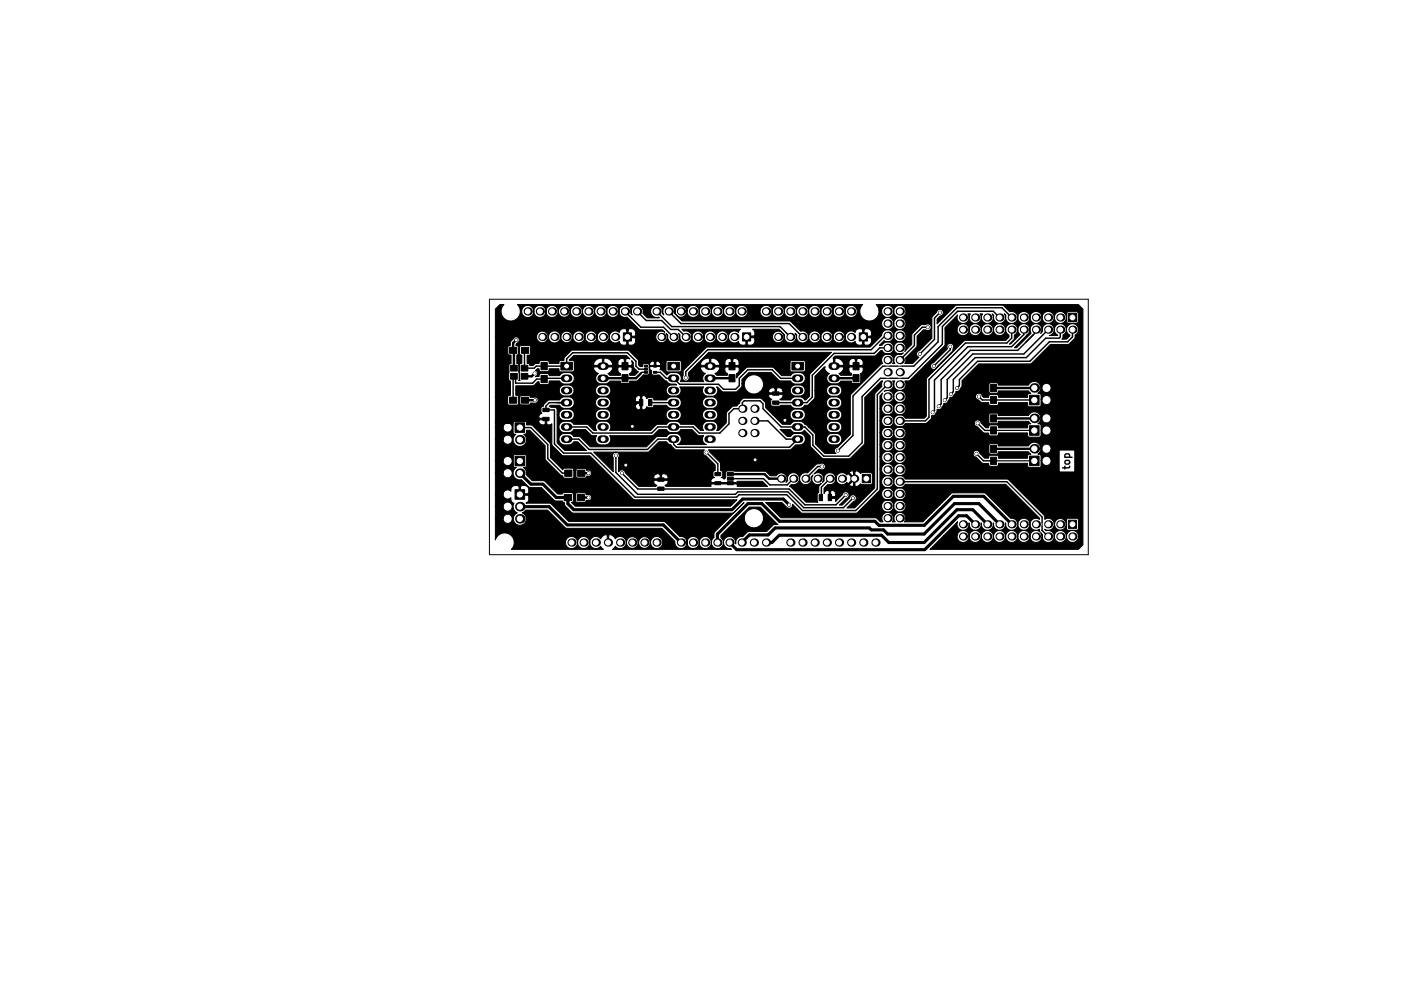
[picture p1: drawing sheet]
<svg xmlns="http://www.w3.org/2000/svg" width="297mm" height="210mm" viewBox="0 0 297 210" stroke-linecap="round" stroke-linejoin="round" font-family="sans-serif">
<defs><g id="words">
<text font-size="2.1" x="223.5" y="97.9" transform="rotate(-90 223.5 97.9)">top</text>
</g></defs>
<path d="M102.2 62.5h125.1v53.3h-125.1zM184.9 76.4h1M184.9 79h1M187.5 76.4h1M187.5 79h1M217.7 109.1v.7" fill="none" stroke="#000" stroke-width=".21"/>
<g fill="#000">
<circle cx="110.2" cy="65" r=".86"/>
<circle cx="112.8" cy="65" r=".86"/>
<circle cx="113.3" cy="70.4" r=".85"/>
<circle cx="115.3" cy="65" r=".86"/>
<circle cx="115.8" cy="70.4" r=".85"/>
<circle cx="117.9" cy="65" r=".86"/>
<circle cx="118.4" cy="70.4" r=".85"/>
<circle cx="120.4" cy="65" r=".86"/>
<circle cx="120.9" cy="70.4" r=".85"/>
<circle cx="122.9" cy="65" r=".86"/>
<circle cx="123.4" cy="70.4" r=".85"/>
<circle cx="125.5" cy="65" r=".86"/>
<circle cx="126" cy="70.4" r=".85"/>
<circle cx="128" cy="65" r=".86"/>
<circle cx="128.5" cy="70.4" r=".85"/>
<circle cx="130.6" cy="65" r=".86"/>
<circle cx="133.1" cy="65" r=".86"/>
<circle cx="137.2" cy="65" r=".86"/>
<circle cx="138.2" cy="70.4" r=".85"/>
<circle cx="139.7" cy="65" r=".86"/>
<circle cx="140.7" cy="70.4" r=".85"/>
<circle cx="142.2" cy="65" r=".86"/>
<circle cx="143.3" cy="70.4" r=".85"/>
<circle cx="144.8" cy="65" r=".86"/>
<circle cx="145.8" cy="70.4" r=".85"/>
<circle cx="147.3" cy="65" r=".86"/>
<circle cx="148.3" cy="70.4" r=".85"/>
<circle cx="149.9" cy="65" r=".86"/>
<circle cx="150.9" cy="70.4" r=".85"/>
<circle cx="152.4" cy="65" r=".86"/>
<circle cx="153.4" cy="70.4" r=".85"/>
<circle cx="154.9" cy="65" r=".86"/>
<circle cx="160" cy="65" r=".86"/>
<circle cx="162.6" cy="65" r=".86"/>
<circle cx="162.6" cy="70.4" r=".85"/>
<circle cx="165.1" cy="65" r=".86"/>
<circle cx="165.1" cy="70.4" r=".85"/>
<circle cx="167.6" cy="70.4" r=".85"/>
<circle cx="167.6" cy="65" r=".86"/>
<circle cx="170.2" cy="65" r=".86"/>
<circle cx="170.2" cy="70.4" r=".85"/>
<circle cx="172.7" cy="70.4" r=".85"/>
<circle cx="172.7" cy="65" r=".86"/>
<circle cx="175.3" cy="70.4" r=".85"/>
<circle cx="175.3" cy="65" r=".86"/>
<circle cx="177.8" cy="65" r=".86"/>
<circle cx="177.8" cy="70.4" r=".85"/>
<circle cx="185.4" cy="75.2" r=".86"/>
<circle cx="185.4" cy="65" r=".86"/>
<circle cx="185.4" cy="67.6" r=".86"/>
<circle cx="185.4" cy="70.1" r=".86"/>
<circle cx="185.4" cy="72.6" r=".86"/>
<circle cx="185.4" cy="77.7" r=".86"/>
<circle cx="188" cy="65" r=".86"/>
<circle cx="188" cy="70.1" r=".86"/>
<circle cx="188" cy="75.2" r=".86"/>
<circle cx="188" cy="67.6" r=".86"/>
<circle cx="188" cy="77.7" r=".86"/>
<circle cx="188" cy="72.6" r=".86"/>
<circle cx="201.2" cy="68.8" r=".85"/>
<circle cx="201.2" cy="66.3" r=".85"/>
<circle cx="203.7" cy="68.8" r=".85"/>
<circle cx="203.7" cy="66.3" r=".85"/>
<circle cx="206.2" cy="68.8" r=".85"/>
<circle cx="206.2" cy="66.3" r=".85"/>
<circle cx="208.8" cy="68.8" r=".85"/>
<circle cx="208.8" cy="66.3" r=".85"/>
<circle cx="211.3" cy="68.8" r=".85"/>
<circle cx="211.3" cy="66.3" r=".85"/>
<circle cx="213.9" cy="68.8" r=".85"/>
<circle cx="213.9" cy="66.3" r=".85"/>
<circle cx="216.4" cy="68.8" r=".85"/>
<circle cx="216.4" cy="66.3" r=".85"/>
<circle cx="218.9" cy="68.8" r=".85"/>
<circle cx="218.9" cy="66.3" r=".85"/>
<circle cx="221.5" cy="68.8" r=".85"/>
<circle cx="221.5" cy="66.3" r=".85"/>
<circle cx="224" cy="68.8" r=".85"/>
<circle cx="108.6" cy="91.8" r="1"/>
<circle cx="108.6" cy="98.8" r="1"/>
<circle cx="155.1" cy="90.4" r=".86"/>
<circle cx="155.1" cy="87.9" r=".86"/>
<circle cx="155.1" cy="85.3" r=".86"/>
<circle cx="157.6" cy="90.4" r=".86"/>
<circle cx="157.6" cy="87.9" r=".86"/>
<circle cx="157.6" cy="85.3" r=".86"/>
<circle cx="163.2" cy="99.9" r=".85"/>
<circle cx="165.7" cy="99.9" r=".85"/>
<circle cx="168.3" cy="99.9" r=".85"/>
<circle cx="170.8" cy="99.9" r=".85"/>
<circle cx="173.4" cy="99.9" r=".85"/>
<circle cx="175.9" cy="99.9" r=".85"/>
<circle cx="178.4" cy="99.9" r=".85"/>
<circle cx="185.4" cy="85.3" r=".86"/>
<circle cx="185.4" cy="80.3" r=".86"/>
<circle cx="185.4" cy="82.8" r=".86"/>
<circle cx="185.4" cy="87.9" r=".86"/>
<circle cx="185.4" cy="90.4" r=".86"/>
<circle cx="185.4" cy="93" r=".86"/>
<circle cx="185.4" cy="98" r=".86"/>
<circle cx="185.4" cy="95.5" r=".86"/>
<circle cx="188" cy="95.5" r=".86"/>
<circle cx="188" cy="85.3" r=".86"/>
<circle cx="188" cy="80.3" r=".86"/>
<circle cx="188" cy="82.8" r=".86"/>
<circle cx="188" cy="87.9" r=".86"/>
<circle cx="188" cy="90.4" r=".86"/>
<circle cx="188" cy="93" r=".86"/>
<circle cx="188" cy="98" r=".86"/>
<circle cx="216.1" cy="81" r="1"/>
<circle cx="216.1" cy="87.3" r="1"/>
<circle cx="216.1" cy="93.7" r="1"/>
<circle cx="108.6" cy="108.3" r="1"/>
<circle cx="108.6" cy="105.8" r="1"/>
<circle cx="119.4" cy="113.3" r=".86"/>
<circle cx="121.9" cy="113.3" r=".86"/>
<circle cx="124.5" cy="113.3" r=".86"/>
<circle cx="127" cy="113.3" r=".86"/>
<circle cx="129.5" cy="113.3" r=".86"/>
<circle cx="132.1" cy="113.3" r=".86"/>
<circle cx="134.6" cy="113.3" r=".86"/>
<circle cx="137.2" cy="113.3" r=".86"/>
<circle cx="142.2" cy="113.3" r=".86"/>
<circle cx="144.8" cy="113.3" r=".86"/>
<circle cx="147.3" cy="113.3" r=".86"/>
<circle cx="149.9" cy="113.3" r=".86"/>
<circle cx="152.4" cy="113.3" r=".86"/>
<circle cx="154.9" cy="113.3" r=".86"/>
<circle cx="157.5" cy="113.3" r=".86"/>
<circle cx="160" cy="113.3" r=".86"/>
<circle cx="165.1" cy="113.3" r=".86"/>
<circle cx="167.6" cy="113.3" r=".86"/>
<circle cx="170.2" cy="113.3" r=".86"/>
<circle cx="172.7" cy="113.3" r=".86"/>
<circle cx="175.3" cy="113.3" r=".86"/>
<circle cx="177.8" cy="113.3" r=".86"/>
<circle cx="180.3" cy="113.3" r=".86"/>
<circle cx="182.9" cy="113.3" r=".86"/>
<circle cx="185.4" cy="100.6" r=".86"/>
<circle cx="185.4" cy="105.7" r=".86"/>
<circle cx="185.4" cy="108.2" r=".86"/>
<circle cx="185.4" cy="103.1" r=".86"/>
<circle cx="188" cy="100.6" r=".86"/>
<circle cx="188" cy="105.7" r=".86"/>
<circle cx="188" cy="103.1" r=".86"/>
<circle cx="188" cy="108.2" r=".86"/>
<circle cx="201.2" cy="109.5" r=".85"/>
<circle cx="201.2" cy="112" r=".85"/>
<circle cx="203.7" cy="109.5" r=".85"/>
<circle cx="203.7" cy="112" r=".85"/>
<circle cx="206.2" cy="109.5" r=".85"/>
<circle cx="206.2" cy="112" r=".85"/>
<circle cx="208.8" cy="109.5" r=".85"/>
<circle cx="208.8" cy="112" r=".85"/>
<circle cx="211.3" cy="109.5" r=".85"/>
<circle cx="211.3" cy="112" r=".85"/>
<circle cx="213.9" cy="109.5" r=".85"/>
<circle cx="213.9" cy="112" r=".85"/>
<circle cx="216.4" cy="112" r=".85"/>
<circle cx="216.4" cy="109.5" r=".85"/>
<circle cx="218.9" cy="109.5" r=".85"/>
<circle cx="218.9" cy="112" r=".85"/>
<circle cx="221.5" cy="109.5" r=".85"/>
<circle cx="221.5" cy="112" r=".85"/>
<circle cx="224" cy="112" r=".85"/>
</g>
<g fill="#000" stroke="#000" stroke-width=".21">
<path d="M103.5 64.5l.9-.9h.9a2 2 0 0 0 .7 3.3 2 2 0 0 0 2.7-2h.3v.2a1.27 1.27 0 0 0 1.4 1.2 1.27 1.27 0 0 0 1.1-1.4v.2a1.27 1.27 0 0 0 1.4 1.2 1.27 1.27 0 0 0 1.1-1.4l.1 .2a1.27 1.27 0 0 0 1.3 1.2 1.27 1.27 0 0 0 1.2-1.4 1.37 1.37 0 0 0 1.1 1.3 1.22 1.22 0 0 0 1.4-1.3 1.42 1.42 0 0 0 1.2 1.4 1.27 1.27 0 0 0 1.4-1.4v.2a1.27 1.27 0 0 0 1.4 1.2 1.27 1.27 0 0 0 1.1-1.4v.2a1.27 1.27 0 0 0 1.4 1.2 1.27 1.27 0 0 0 1.1-1.4l.1 .2a1.27 1.27 0 0 0 1.3 1.2 1.27 1.27 0 0 0 1.2-1.4v.2a1.26 1.26 0 0 0 1.7 1.1l2.6 2.6 4.8 .1 .5 .5a1.2 1.2 0 0 0-1.9 .7 1.2 1.2 0 0 0 1.4 1.4 1.2 1.2 0 0 0 .8-1.8l.3 .3v.2a1.26 1.26 0 0 0 1.6 1.4 1.26 1.26 0 0 0 .6-2l.4 .4a1.26 1.26 0 0 0 1 1.6 1.26 1.26 0 0 0 1.4-1.4v.3a1.26 1.26 0 0 0 1.4 1.1 1.26 1.26 0 0 0 1.1-1.4l.1 .3a1.26 1.26 0 0 0 1.4 1.1 1.26 1.26 0 0 0 1.1-1.4v.3a1.26 1.26 0 0 0 1.9 .9 1.26 1.26 0 0 0 0-2.1 1.26 1.26 0 0 0-1.9 .9 1.3 1.3 0 0 0-1.3-1.1 1.3 1.3 0 0 0-1.3 1.1 1.28 1.28 0 0 0-1.2-1.1 1.28 1.28 0 0 0-1.3 1.1 1.25 1.25 0 0 0-1.7-1l-.4-.5h12.3l-.3 .3-.2 .4a1.25 1.25 0 0 0-1.7 .1 1.25 1.25 0 0 0 0 1.7 1.25 1.25 0 0 0 1.7 .1 .93 .93 0 0 0 1.6 .5v-1.3h.3v1.3l.2 .3a.99 .99 0 0 0 1.2-.4 .99 .99 0 0 0 0-1.2h-1.7v-.3h5.6v.3a1.21 1.21 0 0 0 1.8 .9 1.21 1.21 0 0 0 0-2.1 1.21 1.21 0 0 0-1.8 .9h-5.6h1.7l.2-.2-.1-.8-.4-.5h5.5l1.2 1.2a1.25 1.25 0 0 0 1.4 1.7 1.25 1.25 0 0 0 .8-2l.3 .4a1.26 1.26 0 0 0 1.1 1.6 1.26 1.26 0 0 0 1.4-1.4v.3a1.26 1.26 0 0 0 1.4 1.1 1.26 1.26 0 0 0 1.1-1.4l.1 .3a1.26 1.26 0 0 0 1.3 1.1 1.26 1.26 0 0 0 1.2-1.4v.3a1.26 1.26 0 0 0 1.4 1.1 1.26 1.26 0 0 0 1.1-1.4l.1 .3a1.25 1.25 0 0 0 .7 1 1.25 1.25 0 0 0 1.3-.2 .93 .93 0 0 0 1.6 .5v-1.3h.3v1.3l.2 .3a.99 .99 0 0 0 1.2-.4 .99 .99 0 0 0-.1-1.2h-1.6v-1.6h.3v1.3h1.3l.3-.2a.99 .99 0 0 0-.4-1.2 .99 .99 0 0 0-1.2 .1h-.3l-.2-.3a1.01 1.01 0 0 0-1.4 .7v.1a1.3 1.3 0 0 0-2.1 .8 1.28 1.28 0 0 0-1.3-1.1 1.28 1.28 0 0 0-1.2 1.1 1.28 1.28 0 0 0-1.3-1.1 1.28 1.28 0 0 0-1.3 1.1 1.28 1.28 0 0 0-1.2-1.1 1.28 1.28 0 0 0-1.3 1.1 1.25 1.25 0 0 0-1.7-1l-1.7-1.8h18.7a1.27 1.27 0 0 0 1.2 1.4 1.27 1.27 0 0 0 1.3-1.4v.3a1.27 1.27 0 0 0 2 .8 1.27 1.27 0 0 0-.1-2.1 1.27 1.27 0 0 0-1.9 1 1.27 1.27 0 0 0-1.3-1.1 1.27 1.27 0 0 0-1.2 1.1h-18.7l-.7-.4h-22.3l-1.6-1.6 .1-.5a1.37 1.37 0 0 0 1.1 1.3 1.22 1.22 0 0 0 1.4-1.3 1.42 1.42 0 0 0 1.2 1.4 1.27 1.27 0 0 0 1.3-1.4l.1 .2a1.27 1.27 0 0 0 1.3 1.2 1.27 1.27 0 0 0 1.2-1.4v.2a1.27 1.27 0 0 0 1.4 1.2 1.27 1.27 0 0 0 1.1-1.4v.2a1.27 1.27 0 0 0 1.4 1.2 1.27 1.27 0 0 0 1.2-1.4v.2a1.27 1.27 0 0 0 1.4 1.2 1.27 1.27 0 0 0 1.1-1.4h2.6v.2a1.27 1.27 0 0 0 1.3 1.2 1.27 1.27 0 0 0 1.2-1.4v.2a1.27 1.27 0 0 0 1.4 1.2 1.27 1.27 0 0 0 1.1-1.4v.2a1.27 1.27 0 0 0 1.4 1.2 1.27 1.27 0 0 0 1.2-1.4v.2a1.27 1.27 0 0 0 1.4 1.2 1.27 1.27 0 0 0 1.1-1.4v.2a1.27 1.27 0 0 0 1.4 1.2 1.27 1.27 0 0 0 1.1-1.4l.1 .2a1.27 1.27 0 0 0 1.3 1.2 1.27 1.27 0 0 0 1.2-1.4v.2a1.27 1.27 0 0 0 1.4 1.2 1.27 1.27 0 0 0 1.1-1.4v.2a1.27 1.27 0 0 0 2 .9 1.27 1.27 0 0 0-.1-2.2 1.27 1.27 0 0 0-1.9 1.1 1.28 1.28 0 0 0-1.2-1.2 1.28 1.28 0 0 0-1.3 1.2 1.28 1.28 0 0 0-1.3-1.2 1.28 1.28 0 0 0-1.3 1.2 1.28 1.28 0 0 0-1.2-1.2 1.28 1.28 0 0 0-1.3 1.2 1.28 1.28 0 0 0-1.3-1.2 1.28 1.28 0 0 0-1.2 1.2 1.28 1.28 0 0 0-1.3-1.2 1.28 1.28 0 0 0-1.3 1.2 1.28 1.28 0 0 0-1.2-1.2 1.28 1.28 0 0 0-1.3 1.2 1.27 1.27 0 0 0-1.3-1.2 1.27 1.27 0 0 0-1.2 1.2h-2.6v-.3a1.28 1.28 0 0 0-1.4-.8 1.28 1.28 0 0 0-1.1 1.1 1.28 1.28 0 0 0-1.3-1.2 1.28 1.28 0 0 0-1.3 1.2 1.28 1.28 0 0 0-1.2-1.2 1.28 1.28 0 0 0-1.3 1.2 1.28 1.28 0 0 0-1.3-1.2 1.28 1.28 0 0 0-1.3 1.2 1.31 1.31 0 0 0-1.3-1.1 1.31 1.31 0 0 0-1.2 1.1 1.25 1.25 0 0 0-1.3-1.1 1.25 1.25 0 0 0-1.2 1.1 1.27 1.27 0 0 0-1.7-1.1 1.27 1.27 0 0 0-.6 1.9l-.3-.3a1.27 1.27 0 0 0-1.1-1.6 1.27 1.27 0 0 0-1.4 1.4 1.27 1.27 0 0 0 1.7 1l.1 .2h-2.5l-.9-1a1.27 1.27 0 0 0-1.4-1.6 1.27 1.27 0 0 0-.8 1.9l-.3-.3a1.28 1.28 0 0 0-1-1.6 1.28 1.28 0 0 0-1.5 1.1 1.28 1.28 0 0 0-1.3-1.2 1.28 1.28 0 0 0-1.3 1.2 1.28 1.28 0 0 0-1.2-1.2 1.28 1.28 0 0 0-1.3 1.2 1.28 1.28 0 0 0-1.3-1.2 1.28 1.28 0 0 0-1.2 1.2 1.31 1.31 0 0 0-1.3-1.1 1.31 1.31 0 0 0-1.3 1.1 1.25 1.25 0 0 0-1.3-1.1 1.25 1.25 0 0 0-1.2 1.1 1.28 1.28 0 0 0-1.3-1.2 1.28 1.28 0 0 0-1.3 1.2 1.28 1.28 0 0 0-1.2-1.2 1.28 1.28 0 0 0-1.3 1.2 1.27 1.27 0 0 0-1.3-1.2 1.27 1.27 0 0 0-1.2 1.2h-.3l-.2-.8-.4-.5h72.1l-.1 .1a2.01 2.01 0 0 0 .9 3.2 2.01 2.01 0 0 0 2.6-2h.6v.2a1.27 1.27 0 0 0 1.3 1.2 1.27 1.27 0 0 0 1.2-1.4v.2a1.27 1.27 0 0 0 2 .9 1.27 1.27 0 0 0-.1-2.2 1.27 1.27 0 0 0-1.9 1.1 1.27 1.27 0 0 0-1.3-1.2 1.27 1.27 0 0 0-1.2 1.2h-.6l-.2-.8-.4-.5h42.3l.9 .9v49.3l-.9 .9h-31l2.8-2.8h2.8v.2a1.26 1.26 0 0 0 1.4 1.2 1.26 1.26 0 0 0 1.1-1.4l.1 .2a1.26 1.26 0 0 0 1.3 1.2 1.26 1.26 0 0 0 1.2-1.4v.2a1.26 1.26 0 0 0 1.4 1.2 1.26 1.26 0 0 0 1.1-1.4v.2a1.26 1.26 0 0 0 1.4 1.2 1.26 1.26 0 0 0 1.1-1.4l.1 .2a1.26 1.26 0 0 0 1.4 1.2 1.26 1.26 0 0 0 1.1-1.4v.2a1.26 1.26 0 0 0 1.9 1 1.26 1.26 0 0 0 0-2.2 1.26 1.26 0 0 0-1.9 1 1.3 1.3 0 0 0-1.3-1.1 1.3 1.3 0 0 0-1.3 1.1 1.28 1.28 0 0 0-1.2-1.1 1.28 1.28 0 0 0-1.3 1.1 1.28 1.28 0 0 0-1.3-1.1 1.28 1.28 0 0 0-1.2 1.1 1.28 1.28 0 0 0-1.3-1.1 1.28 1.28 0 0 0-1.3 1.1 1.26 1.26 0 0 0-1.2-1.1 1.26 1.26 0 0 0-1.3 1.1h-2.8l2.9-3a1.25 1.25 0 0 0 1 1.8 1.25 1.25 0 0 0 1.4-1.5 1.31 1.31 0 0 0 .9 1.5 1.31 1.31 0 0 0 1.6-.9v-.6l.1 .1a1.25 1.25 0 0 0 1.3 1.4 1.25 1.25 0 0 0 1.2-1.5 1.31 1.31 0 0 0 .9 1.5 1.31 1.31 0 0 0 1.6-.9v-.6l.1 .1a1.25 1.25 0 0 0 1.2 1.4 1.25 1.25 0 0 0 1.3-1.4v.3a1.26 1.26 0 0 0 1.9 .9 1.26 1.26 0 0 0 0-2.1 1.26 1.26 0 0 0-1.9 .9 1.31 1.31 0 0 0-1.5-1.1l-5.3-5.2-6.7-.1-.5 .2-5.8 5.9h-3.9a1.22 1.22 0 0 0-.1-1.7 1.22 1.22 0 0 0-1.7 0 1.22 1.22 0 0 0-.1 1.7h-.6l.1-.2a1.22 1.22 0 0 0-1.2-1.8 1.22 1.22 0 0 0-.8 2h-.6l-.7-.8-.4-.1h-19.7l-3.2-3.2h3.4l1.1 1.1a.73 .73 0 0 0 .8 0 .73 .73 0 0 0 .4-.7l1.7 1.7 .4 .2h11.1l.3-.2 1.5-1.5h3.6v.3a1.27 1.27 0 0 0 1.3 1.1 1.27 1.27 0 0 0 1.2-1.4v.3a1.27 1.27 0 0 0 2 .8 1.27 1.27 0 0 0-.1-2.1 1.27 1.27 0 0 0-1.9 1 1.27 1.27 0 0 0-1.3-1.1 1.27 1.27 0 0 0-1.2 1.1h-3.6l2.5-2.5h1.1v.2a1.27 1.27 0 0 0 1.3 1.2 1.27 1.27 0 0 0 1.2-1.4v.2a1.27 1.27 0 0 0 2 .9 1.27 1.27 0 0 0-.1-2.2 1.27 1.27 0 0 0-1.9 1.1 1.27 1.27 0 0 0-1.3-1.2 1.27 1.27 0 0 0-1.2 1.2h-1.1l.7-.8v-1.7h.4v.2a1.27 1.27 0 0 0 1.3 1.1 1.27 1.27 0 0 0 1.2-1.3v.2a1.27 1.27 0 0 0 1 1.1 1.27 1.27 0 0 0 1.4-.7h21l7 7.1v.2h-.1a1.25 1.25 0 0 0-1.8 1.1 1.25 1.25 0 0 0 1.9 1l.1 .5a1.26 1.26 0 0 0-2 .7 1.26 1.26 0 0 0 1.5 1.5 1.26 1.26 0 0 0 .7-2l.3 .4a1.26 1.26 0 0 0 1.1 1.7 1.26 1.26 0 0 0 1.4-1.4v.2a1.26 1.26 0 0 0 1.4 1.2 1.26 1.26 0 0 0 1.1-1.4l.1 .2a1.26 1.26 0 0 0 1.9 1 1.26 1.26 0 0 0 0-2.2 1.26 1.26 0 0 0-1.9 1 1.3 1.3 0 0 0-1.3-1.1 1.3 1.3 0 0 0-1.3 1.1 1.25 1.25 0 0 0-1.7-1.1l-.3-.3a1.25 1.25 0 0 0 1.4 .1 1.25 1.25 0 0 0 .6-1.2 1.33 1.33 0 0 0 1.6 1.2 1.2 1.2 0 0 0 .5-2h.5v1.7l.2 .4h1.9l.3-.2 .1-1.9-.2-.3-2-.1-.3 .4h-.5a1.28 1.28 0 0 0-2.1 .8 1.25 1.25 0 0 0-2-1l-.1-.8-7.7-7.6h-21.3a1.28 1.28 0 0 0-1.4-.7 1.28 1.28 0 0 0-1 1.2 1.27 1.27 0 0 0-1.3-1.2 1.27 1.27 0 0 0-1.2 1.2h-.4v-2.6h.4v.3a1.27 1.27 0 0 0 1.3 1.1 1.27 1.27 0 0 0 1.2-1.4v.3a1.27 1.27 0 0 0 2 .8 1.27 1.27 0 0 0-.1-2.1 1.27 1.27 0 0 0-1.9 1 1.27 1.27 0 0 0-1.3-1.1 1.27 1.27 0 0 0-1.2 1.1h-.4v-2.5h.4v.2a1.27 1.27 0 0 0 1.3 1.2 1.27 1.27 0 0 0 1.2-1.4v.2a1.27 1.27 0 0 0 1.8 1.1 1.27 1.27 0 0 0 .4-2h14.4l.1 .5 .5 .2 1.2 1.3 1.4 .1 .1 .4 .3 .2 1.4-.1 .2-.2 .1-.4h6.1v.6l.2 .3h2.2l.3-.2 .1-1.3h.2a.95 .95 0 0 0 1.2 1 .95 .95 0 0 0 .4-1.6 .95 .95 0 0 0-1.6 .5v.1h-.2l-.1-1.1-.6-.2 .5-.5 .1-.7h.3v.2a.95 .95 0 0 0 .8 .8 .95 .95 0 0 0 1-.6h1.8v4.5h3.2v-4.5h-5a.95 .95 0 0 0-.7-1.2 .95 .95 0 0 0-1.1 .8h-.3a1.35 1.35 0 0 0-1.1-1.2 1.35 1.35 0 0 0-1.5 .7h-6.3v-.3l-.3-.2h-1.3l-.3 .4v1.5l.2 .3h1.4l.3-.1v-.4h6.4l.4 .5-.6 .2v.7h-6.1l-.1-.5-.3-.1h-1.4l-.2 .1-.1 .5h-.8l-1.1-1.2a.7 .7 0 0 0-.7-.5 .7 .7 0 0 0-.6 .7h-14.4l-.1-.2a1.28 1.28 0 0 0-2.1 .9 1.27 1.27 0 0 0-1.3-1.2 1.27 1.27 0 0 0-1.2 1.2h-.4v-2.6h.4v.3a1.27 1.27 0 0 0 1.3 1.1 1.27 1.27 0 0 0 1.2-1.4v.3a1.27 1.27 0 0 0 2 .8 1.27 1.27 0 0 0-.1-2.1 1.27 1.27 0 0 0-1.9 1 1.27 1.27 0 0 0-1.3-1.1 1.27 1.27 0 0 0-1.2 1.1h-.4v-2.5h.4v.2a1.27 1.27 0 0 0 1.3 1.2 1.27 1.27 0 0 0 1.2-1.4v.2a1.27 1.27 0 0 0 2 .9 1.27 1.27 0 0 0-.1-2.2 1.27 1.27 0 0 0-1.9 1.1 1.27 1.27 0 0 0-1.3-1.2 1.27 1.27 0 0 0-1.2 1.2h-.4v-2.5h.4v.2a1.27 1.27 0 0 0 1.3 1.1 1.27 1.27 0 0 0 1.2-1.3v.2a1.27 1.27 0 0 0 1 1.1 1.27 1.27 0 0 0 1.4-.7l14.4-.1a.7 .7 0 0 0 .6 .8l1.3 1.2 1.1 .1 .1 .4 .3 .2h1.4l.2-.2 .1-.4h6.1v.6l.2 .3h2.2l.4-.3v-1.2h.2v.2a.95 .95 0 0 0 1.4 .7 .95 .95 0 0 0 0-1.6 .95 .95 0 0 0-1.4 .7h-.2l-.1-1.1-.6-.2 .5-.5 .1-.7h.3a.95 .95 0 0 0 1.2 .9 .95 .95 0 0 0 .4-1.6 .95 .95 0 0 0-1.6 .5v.2h-.3a1.35 1.35 0 0 0-1.1-1.3 1.35 1.35 0 0 0-1.5 .8h-6.3v-.4l-.3-.1h-1.3l-.3 .3v1.6l.2 .2 1.4 .1 .3-.2v-.3h6.4l.4 .5-.6 .2v.6h-6.1l-.1-.4-.3-.2h-1.4l-.2 .2-.1 .4h-.6l-1-1.1a.7 .7 0 0 0-.8-.5 .7 .7 0 0 0-.6 .6h-9.9l.9-.9 .1-.6a1.12 1.12 0 0 0 1.1-1v-.4a.7 .7 0 0 0 1.1-.5l.4-.7a.7 .7 0 0 0 .9-.6l.3-.3v-.3h.4l.4-.3h4.6a.7 .7 0 0 0 .6 .8l.7 .6h1.4l.1 .4 .2 .2 1.5-.1 .2-.2 .1-.3h6.1v.6l.4 .2h2.1l.3-.3v-1.2h.2v.2a.95 .95 0 0 0 1.4 .7 .95 .95 0 0 0 0-1.6 .95 .95 0 0 0-1.4 .7h-.2l-.1-1.1-.6-.2 .5-.5 .1-.7h.3a.95 .95 0 0 0 1.2 1 .95 .95 0 0 0 .4-1.6 .95 .95 0 0 0-1.6 .4v.2h-.3a1.35 1.35 0 0 0-1.1-1.2 1.35 1.35 0 0 0-1.5 .7h-6.3v-.3l-.3-.2h-1.3l-.3 .4v1.5l.2 .3h1.4l.3-.1v-.4h6.4l.4 .5-.6 .2v.7h-6.1l-.1-.5-.3-.1h-1.4l-.2 .1-.1 .5h-1.1l-.3-.4a.7 .7 0 0 0-.7-.5 .7 .7 0 0 0-.6 .6h-4.6l.5-1a.7 .7 0 0 0 .9-.6l.3-.5 .1-1.1 3.4-3.5h10.8l4.2-4.1h3.8l1.3-1.2 .1-.7a1.25 1.25 0 0 0 .4-2 1.25 1.25 0 0 0-2 0 1.25 1.25 0 0 0 .5 2v.1l-.7 .7h-1l.2-.3v-.5a1.25 1.25 0 0 0 .5-2 1.25 1.25 0 0 0-2 0 1.25 1.25 0 0 0 .4 2l-1.7 .1a1.25 1.25 0 0 0 1-1.6 1.25 1.25 0 0 0-1.6-.9 1.25 1.25 0 0 0-.8 1.6l-.4 .4 .1-.2a1.25 1.25 0 0 0-1.2-1.8 1.25 1.25 0 0 0-.9 2l-3 3h-.5l2.5-2.5a1.27 1.27 0 0 0 .6-1.9 1.27 1.27 0 0 0-1.9-.3 1.27 1.27 0 0 0 0 1.9l-2 2h-.2l.9-.9 .1-1a1.26 1.26 0 0 0 .4-1.9 1.26 1.26 0 0 0-2 .1 1.26 1.26 0 0 0 .5 1.9v.4l-.7 .7-8.7 .1-7.9 7.8v7.9l-.4 .4h-4a1.28 1.28 0 0 0-1.4-.7 1.28 1.28 0 0 0-1 1.2 1.27 1.27 0 0 0-1.3-1.2 1.27 1.27 0 0 0-1.2 1.2h-.4v-2.6h.4v.3a1.27 1.27 0 0 0 1.3 1.1 1.27 1.27 0 0 0 1.2-1.4v.3a1.27 1.27 0 0 0 2 .8 1.27 1.27 0 0 0-.1-2.1 1.27 1.27 0 0 0-1.9 1 1.27 1.27 0 0 0-1.3-1.1 1.27 1.27 0 0 0-1.2 1.1h-.4v-2.6l.6-.5-.1 .1a1.27 1.27 0 0 0 .9 1.8 1.27 1.27 0 0 0 1.5-1.3v.2a1.27 1.27 0 0 0 2 .9 1.27 1.27 0 0 0-.1-2.2 1.27 1.27 0 0 0-1.9 1.1 1.26 1.26 0 0 0-2-.9l.4-.3a1.27 1.27 0 0 0 1.3-.5 1.27 1.27 0 0 0 .1-1.5h.4l-.1 .2a1.27 1.27 0 0 0 1.2 1.8 1.27 1.27 0 0 0 1-2l1-.1 3.1-3h1.3a.7 .7 0 0 0 .6 .7 .7 .7 0 0 0 .8-.6l3.1-3.1 .2-.7a.7 .7 0 0 0-.6-1 .7 .7 0 0 0-.6 1.1l-2.9 3-.5 .2-.1 .4h-1.3l4.2-4.2 .1-3.5h2.5v.3a1.26 1.26 0 0 0 1.4 1.1 1.26 1.26 0 0 0 1.1-1.4l.1 .3a1.26 1.26 0 0 0 1.3 1.1 1.26 1.26 0 0 0 1.2-1.4v.3a1.26 1.26 0 0 0 1.4 1.1 1.26 1.26 0 0 0 1.1-1.4v.3a1.26 1.26 0 0 0 2 .9 1.26 1.26 0 0 0 0-2.1 1.26 1.26 0 0 0-2 .9 1.3 1.3 0 0 0-1.3-1.1 1.3 1.3 0 0 0-1.2 1.1 1.28 1.28 0 0 0-1.3-1.1 1.28 1.28 0 0 0-1.3 1.1 1.26 1.26 0 0 0-1.2-1.1 1.26 1.26 0 0 0-1.3 1.1h-2.5v-.3l2.6-2.6v.1a1.25 1.25 0 0 0 1.4 1.6 1.25 1.25 0 0 0 .8-2h.5l-.1 .2a1.25 1.25 0 0 0 1.2 1.8 1.25 1.25 0 0 0 .9-2h.5l-.1 .2a1.25 1.25 0 0 0 1.2 1.8 1.25 1.25 0 0 0 1-2l.3 .4a1.25 1.25 0 0 0 1.4 1.6 1.25 1.25 0 0 0 .8-2l.3 .4a1.26 1.26 0 0 0 1.1 1.6 1.26 1.26 0 0 0 1.4-1.3v.2a1.26 1.26 0 0 0 1.4 1.1 1.26 1.26 0 0 0 1.1-1.3l.1 .2a1.26 1.26 0 0 0 1.3 1.1 1.26 1.26 0 0 0 1.2-1.3v.2a1.26 1.26 0 0 0 1.4 1.1 1.26 1.26 0 0 0 1.1-1.3v.2a1.25 1.25 0 0 0 1.8 1 1.25 1.25 0 0 0 .4-2h.4v1.7l.2 .3 1.9 .1 .3-.2v-1.9l-.1-.3h-2l-.3 .3h-.4a1.29 1.29 0 0 0-1.3-.3 1.29 1.29 0 0 0-.9 1.1 1.28 1.28 0 0 0-1.3-1.2 1.28 1.28 0 0 0-1.2 1.2 1.28 1.28 0 0 0-1.3-1.2 1.28 1.28 0 0 0-1.3 1.2 1.28 1.28 0 0 0-1.3-1.2 1.28 1.28 0 0 0-1.2 1.2 1.25 1.25 0 0 0-1.7-1.1l-1.5-1.4h-9.5l-.4 .2-3.8 3.7v-1l.8-.7a.7 .7 0 0 0 .3-1.2 .7 .7 0 0 0-1.2 .5l-.9 1.1-.1 4.3-2.5 2.6a.7 .7 0 0 0-.7 .7 .7 .7 0 0 0 .6 .7l-1.3 1.3h-1.7l.2-.6v-.5l2.3-2.5 .1-2.1 1.3-1.3h.6a.7 .7 0 0 0 1-.6 .7 .7 0 0 0-1.1-.5l-1 .1-1.9 1.8v2.2l-1.5 1.5a1.27 1.27 0 0 0-.8-2 1.27 1.27 0 0 0-1.5 1.5 1.27 1.27 0 0 0 2 .8l-.4 .3a1.27 1.27 0 0 0-1.4 .4 1.27 1.27 0 0 0 0 1.5h-.4v-.1a1.27 1.27 0 0 0-1.1-1.9 1.27 1.27 0 0 0-1 2l-.4 .2-6.3 6.3-.1 8.3-2.7 2.7a.7 .7 0 0 0-.6 .5 .7 .7 0 0 0 .3 .8h-2.3l-2-2v-1h2.3a1.2 1.2 0 0 0 1.2 1.2h1.1a1.2 1.2 0 0 0 .9-1.3 1.2 1.2 0 0 0-1.1-1.1h-1.1l-.4 .2-.5 .5-.1 .5h-2.3v-1.2l-1.4-1.4h3.7l.1 .5 .5 .6 .4 .1h1.1a1.2 1.2 0 0 0 1.1-1.2 1.2 1.2 0 0 0-1.1-1.2l-1.1 .1-.4 .1-.5 .6-.1 .4h-3.7l-1.2-1-.6-.2-1.3 .1-.6 .6h-1.8l-2-2h3.6l.1 .5 .5 .5 .4 .2h1.1a1.2 1.2 0 0 0 1.1-1.2h4.4l.1 .5 .5 .5 .4 .2h1.1a1.2 1.2 0 0 0 1.1-1.2 1.2 1.2 0 0 0-1.1-1.2h-1.1l-.4 .2-.5 .5-.1 .5h-4.4a1.2 1.2 0 0 0-1.1-1.2h-1.1l-.4 .2-.5 .5-.1 .5h-3.6l-1.5-1.5v-1l-.8-.9-3.8-.1-.6 .6-.2 .5-.6 .6-.9 .1-1.1 1.1-.2 .4v1.9l-1.6 1.6-.4-.1a1.2 1.2 0 0 0-.9-1.9l-1.1 .1a1.2 1.2 0 0 0-.7 1.9h-.7l-1.3-1.3h-2.8l-.4-.5-.6-.2-1.3 .1-.7 .6h-2l-1.3 1.3-8.5-.1a1.2 1.2 0 0 0-1-1.9l-1.1 .1a1.2 1.2 0 0 0-.7 1.9h-.5l-1.4-1.3h-2.9l-.4-.5-.4-.1h-1.3a1.2 1.2 0 0 0-.9 1.2 1.2 1.2 0 0 0 1.1 1.1h1.3l.6-.6h2.5l1.2 1.2 1.1 .1a1.2 1.2 0 0 0 .9 1.9h1.1a1.2 1.2 0 0 0 .7-1.9h8.8l.4-.2 1.1-1.1h1.6l.4 .5 .7 .1h1.3l.6-.6h2.4l1.1 1.2 1.2 .1a1.2 1.2 0 0 0 .6 1.8h-6a1.2 1.2 0 0 0 .8-1.3 1.2 1.2 0 0 0-1.1-1l-1.3 .1-.7 .5-2 .1-2.2 2.1h-11.7l-2.2-2.1-1.3-.1-.4-.4-.4-.2h-1.3a1.2 1.2 0 0 0-.9 1.3 1.2 1.2 0 0 0 1.1 1.1h1.1l.4-.2 .4-.5h.9l1.8 1.9h-4.5l-1.6-1.6v-5.9h.4l.2 .7 .5 .4 1.3 .1a1.2 1.2 0 0 0 1.2-1.2h4.4l.1 .5 .4 .5 .4 .2h1.1a1.2 1.2 0 0 0 1.2-1.2h11.5l.1 .5 .4 .5 .5 .2h1.1a1.2 1.2 0 0 0 1.1-1.2h4.4l.1 .5 .5 .5 .4 .2h1.1a1.2 1.2 0 0 0 1.1-1.2 1.2 1.2 0 0 0-1.1-1.2h-1.1l-.4 .2-.5 .5-.1 .5h-4.4a1.2 1.2 0 0 0-1.1-1.2h-1.1l-.5 .2-.4 .5-.1 .5h-11.5a1.2 1.2 0 0 0-1.2-1.2h-1.1l-.4 .2-.4 .5-.1 .5h-4.4a1.2 1.2 0 0 0-1.2-1.2l-1.3 .1-.5 .4-.2 .7h-.4v-1.1l-.2-.3-.3-.1-.9-.1-.3-.2 .3-.2h1.9l.6 .6 1.3 .1a1.2 1.2 0 0 0 1.2-1.2h4.4l.3 .8 .8 .4h1.1l.8-.6h5.3v.2a.65 .65 0 0 0 1.1 .5v-1.2h-.9l-.2 .2v.3h-5.3l.2-.6-.2-.7h5.3v.3l.2 .2h.9v-1.1h.3v2.6a.65 .65 0 0 0 1-.5l.3 .2h.8l.3-.2 .1-.3h2.6l.7 .6 1.3 .1a1.2 1.2 0 0 0 1.1-1.2h4.4l.1 .4 .5 .6 .4 .2h1.1a1.2 1.2 0 0 0 1.1-1.2 1.2 1.2 0 0 0-1.1-1.2h-1.1l-.4 .2-.5 .5-.1 .5h-4.4a1.2 1.2 0 0 0-1.1-1.2l-1.3 .1-.7 .5h-2.6l-.1-.3-.3-.2h-.8l-.3 .2a.65 .65 0 0 0-1-.4h-.3l-.2-.2a.86 .86 0 0 0-.9 .8h-5.3l-.8-.5h-1.1a1.2 1.2 0 0 0-1.1 1.2h-4.4l-.2-.7-.6-.4-1.5-.1-.4 .2-.4 .4-2.5 .1-.8 .9-.1 .3-.5 .3v.9l.2 .3a.65 .65 0 0 0-.5 1h1.5v1.2l.2 .2h.3l.6-.2v4.4l2 2.1 .4 .2h5.5l9.2 9.1 21.6 .1-1.4 1.3h-32.4l-.8-.8 .4-.3v-1.4h.4v1.4l.2 .3h1.7l.3-.4h.3a.65 .65 0 0 0 .9-.6 .65 .65 0 0 0-.9-.6h-.3l-.1-.3-.2-.1h-1.6l-.3 .3h-.4l-.1-.3-.3-.1h-1.6l-.3 .4h-1l-2.8-2.8h-2.5l-1.3-1.3v-.7l-.6-.8h.4l.2-.3v-2l-.2-.4h-2.1l-.3 .2-.1 2.2 .3 .3h.3a1.4 1.4 0 0 0-.5 1.7 1.4 1.4 0 0 0 1.6 .9l1.7 1.6h2.5l2.8 2.8h1.6l.4 .3 .2 .8 1.6 1.4h33.2l.5-.2 2-2-6.1 6.1-.2 .4v.8a1.27 1.27 0 0 0-.2 1.9 1.27 1.27 0 0 0 1.9 0 1.27 1.27 0 0 0-.2-1.9v-.4l3.8-3.8h1.1v.4a2.01 2.01 0 0 0 3 1.5 2.01 2.01 0 0 0 0-3.4 2.01 2.01 0 0 0-3 1.5h-1.1l2.1-2.1h2.3l3.7 3.6-1 .1-1.3 1.4h-3.8l-1.3 1a1.26 1.26 0 0 0-1.4 1.6 1.29 1.29 0 0 0-1.1-1.6 1.29 1.29 0 0 0-1.4 1.2 1.29 1.29 0 0 0 1.4 1.3l.2 .2h-24.8l.5-.7a1.27 1.27 0 0 0 1.5 .5 1.27 1.27 0 0 0 .8-1.3 1.37 1.37 0 0 0 1.2 1.3 1.22 1.22 0 0 0 1.3-1.3l.1 .2a1.22 1.22 0 0 0 1.3 1.1 1.22 1.22 0 0 0 1.1-1.3 1.42 1.42 0 0 0 1.2 1.3 1.29 1.29 0 0 0 1.4-1.2 1.29 1.29 0 0 0-1.2-1.3 1.29 1.29 0 0 0-1.4 1.2 1.22 1.22 0 0 0-1.2-1.1 1.22 1.22 0 0 0-1.2 1.1l-.2-.3a1.26 1.26 0 0 0-1.3-.8 1.26 1.26 0 0 0-1.1 1.1 1.27 1.27 0 0 0-.9-1.1 1.27 1.27 0 0 0-1.4 .4l-.2-.4a.88 .88 0 0 0-1.1-.3v1.7l-.4-.1v-1.6l-.2-.2-.6 .3-.6 .6a1.27 1.27 0 0 0-1.8-.1 1.27 1.27 0 0 0 0 1.8 1.27 1.27 0 0 0 1.9-.2l.5 .7h-19.2l.5-.8 .1-.7h10.7v.2a1.27 1.27 0 0 0 1.4 1.1 1.27 1.27 0 0 0 1.1-1.3l.1 .2a1.27 1.27 0 0 0 1.9 .9 1.27 1.27 0 0 0-.1-2.2 1.27 1.27 0 0 0-1.9 1.1 1.27 1.27 0 0 0-1.2-1.2 1.27 1.27 0 0 0-1.3 1.2l-10.7-.1a2.01 2.01 0 0 0-1.8-1.8 2.01 2.01 0 0 0-2.1 1.4v-4.5h1.6a.95 .95 0 0 0 1.3 1 .95 .95 0 0 0 .3-1.6 .95 .95 0 0 0-1.6 .4v.2h-1.6v-2.5h1.6a.95 .95 0 0 0 1.3 1 .95 .95 0 0 0 .3-1.6 .95 .95 0 0 0-1.6 .4v.2h-1.6v-2.5h1.6a.95 .95 0 0 0 .5 .9 .95 .95 0 0 0 1.1-.2 .95 .95 0 0 0 .7 1.2 1.39 1.39 0 0 0 .7 2 1.35 1.35 0 0 0-.6 2.1 1.35 1.35 0 0 0 2.2 0 1.35 1.35 0 0 0-.6-2.1l.7-.6h4.6l3.6 3.6 .3 .2h20l2.7 2.9a1.27 1.27 0 0 0 1.2 1.3 1.27 1.27 0 0 0 1.3-1.3v.2a1.27 1.27 0 0 0 1.4 1.1 1.27 1.27 0 0 0 1.1-1.3l.1 .2a1.27 1.27 0 0 0 1.9 .9 1.27 1.27 0 0 0-.1-2.2 1.27 1.27 0 0 0-1.9 1.1 1.28 1.28 0 0 0-1.2-1.2 1.28 1.28 0 0 0-1.3 1.2 1.26 1.26 0 0 0-1.5-1.2l-2.9-2.9-.4-.2h-19.9l-3.8-3.8h-5.1l.5-.5v-1l-.2-.2h-1.8v-1.8h.3v1.5h1.5l.2-.2 .1-.7a.87 .87 0 0 0-.9-.8h-.6l-.3 .2h-.3l-.2-.2h-.8a.95 .95 0 0 0-.7 1.2 .95 .95 0 0 0-1-.3 .95 .95 0 0 0-.6 .9h-1.6v-4.5h1.6v.2a.95 .95 0 0 0 1.4 .7 .95 .95 0 0 0 0-1.6 .95 .95 0 0 0-1.4 .7h-1.6v-2.5h1.6v.2a.95 .95 0 0 0 1.4 .7 .95 .95 0 0 0 0-1.7 .95 .95 0 0 0-1.4 .8h-1.6v-4.5h1.6v.2a.95 .95 0 0 0 1.4 .7 .95 .95 0 0 0 0-1.6 .95 .95 0 0 0-1.4 .7h-1.6v-2.5h1.6v.2a.95 .95 0 0 0 1.4 .7 .95 .95 0 0 0 0-1.6 .95 .95 0 0 0-1.4 .7h-1.6v-.9h3.7v2.1l.5 .3a1.4 1.4 0 0 0-.1 2.1 1.4 1.4 0 0 0 2-.1 1.4 1.4 0 0 0-.2-2l.5-.2 .1-.7h.6l3.3 3.3 .1 3 3.1 3.1 .5 .2 .1 .4h2l.2-.3v-1.3h.4v1.3l.2 .3h1.7l.3-.4a.71 .71 0 0 0 1.1-.6 .71 .71 0 0 0-1.1-.6l-.3-.4h-1.6l-.3 .4h-.4l-.2-.3-.2-.2-1.6 .1-.3 .3-2.6-2.6-.1-3-3.7-3.7-1.2-.1v-.5l-.3-.3h-2.2l-.3 .4h-3.7v-.4h9v.1a.82 .82 0 0 0 1.4 .5v-.9h-1.2l-.2 .3h-9v-5h2.5v1.4l.4 .3 1.8-.1 .1-1.6h.3v1.4l.2 .2h1.7l.3-.3h.7a.65 .65 0 0 0 .9-.6 .65 .65 0 0 0-.9-.6h-.7l-.1-.3-.3-.1h-1.5l-.3 .3h-.3l-.1-.3-.5-.1v-1h9.1l.2 .7 .3 .3 .4 .2h1.1a1.15 1.15 0 0 0 1.1-1.2h4.5l.1 .5 .4 .5 .4 .2h1.1a1.2 1.2 0 0 0 1.2-1.2 1.2 1.2 0 0 0-1.2-1.2h-1.1l-.4 .2-.4 .6-.1 .4h-4.5a1.15 1.15 0 0 0-1.1-1.1h-1.1l-.4 .2-.3 .3-.2 .6h-9.1v-.9l3.7-.1 .9-.8h.3l.1 .4 .3 .2h1.5l.2-.2v-.6h2.2l.6 .6 1.3 .1a1.2 1.2 0 0 0 1.2-1.2 1.2 1.2 0 0 0-1.2-1.2l-1.3 .1-.6 .5h-2.2l-.3-.4h-1.5l-.2 .2-.1 .4-.8 .1 .2-.2a.65 .65 0 0 0 .3-.6 .65 .65 0 0 0-.4-.6l.3-.3h.4v.4l.3 .2h1.4l.3-.2 .1-.4h2.1v.4l.3 .2h2.5l.4-.3v-1.3h4l.1 .3h1.7v-1.5h.3v1.5h1.7l.2-.3-.1-.3h1.2v.4l.2 .2h1.1v-1.2l-.2-.2a.91 .91 0 0 0-1.1 .8h-1.2a2.43 2.43 0 0 0-3.4-.5l-.5 .8h-4l-.2-.7-.9-.1 1-1h10.9l.8 .8-.7-.1-.2 .2v1.2h1.1l.2-.2-.1-.8 .4 .4 .1 1.1 1 .8-.8 .8h-1.1v-.4a.88 .88 0 0 0 .3-1.4h-2.5l-.2 .2a1.14 1.14 0 0 0 .5 1.3v.3h-2.2l-.4-.4 .4-.3 .5-.5 .1-.3-.2-.3h-3.7a.58 .58 0 0 0 .2 .9l.6 .5a1.15 1.15 0 0 0-.4 1.3 1.15 1.15 0 0 0 1 .8h1.3l.6-.5h2.2l.2 .4 1.4 .1 .3-.2v-.3l1.6-.1 1.3-1.3h1.1l.2-1.5 .4 .7v.6l.2 .3h1.4l1.9 1.7 .5 .2h1l.2 .2h-1.2a1.15 1.15 0 0 0-.9 1.2 1.15 1.15 0 0 0 1.1 1.1h1a1.15 1.15 0 0 0 .7-1.9l4.9 .1a1.2 1.2 0 0 0 1 1.8h1.1a1.2 1.2 0 0 0 .7-1.9h.2l1.1 1h2.7l.4-.1 .8-.9 .1-.7h.5v.4a2.01 2.01 0 0 0 3.3 1.3h1.7l.3 .2h1.1v-.8h.3v.8h1.1l.3-.2-.1-.3h1.6l.2 .7 .3 .3 .4 .2h1.1a1.15 1.15 0 0 0 1.1-1.2 1.15 1.15 0 0 0-1.1-1.1h-1.1l-.4 .2-.3 .3-.2 .6h-1.6a.81 .81 0 0 0-1.3-.3h-.3l-.2-.2a.91 .91 0 0 0-1.2 .8h-1.7l.2-.3a2.01 2.01 0 0 0-.8-3.1 2.01 2.01 0 0 0-2.7 1.7h-.5v-.9l1.4-1.4h4.7l1.8 1.7h2.3l.6 .6 1.3 .1a1.2 1.2 0 0 0 1.1-1.2 1.2 1.2 0 0 0-1.1-1.2l-1.3 .1-.6 .5h-1.9l-1.9-1.7h-5.2l-.4 .1-1.8 1.8-.1 .3-.1-.9a.87 .87 0 0 0 .4-1.4h-2.6l-.2 .2a1.14 1.14 0 0 0 .6 1.3l-.1 .3h-2.2l-.4-.4 .5-.3 .4-.5 .1-.3-.1-.3h-3.7a.58 .58 0 0 0 .2 .9l.6 .5a1.15 1.15 0 0 0-.3 1.7h-4.8l.1-.9h.3v.1a.7 .7 0 0 0 .9 .6 .7 .7 0 0 0 .3-1.1v-.6l1.8-1.8h.7l.2 .3h1.7v-1.5h.3v1.5h1.7l.1-.3-.1-.3h1.2v.4l.2 .2h1.2v-1.2h.3v1.2h1.1l.2-.2v-.5h10.6v1.7l.3 .3h2.6l.3-.3v-1.7l-.3-.3h-2.6l-.3 .3-10.6-.1a.81 .81 0 0 0-1.3-.4h-.3l-.3-.2a.91 .91 0 0 0-1.1 .8h-1.2a2.43 2.43 0 0 0-3.3-.5l-.6 .8h-.7l2.5-2.4h25.6l-4.5 4.4-.1 4.7-.8 .8h-.2l-.6-.5-.4-.1-1.3 .1-.6 .5h-2.2l-.1-.1a.65 .65 0 0 0 .4-1.1h-2.5l-.3 .2 .2 .5 .5 .4-.2 .3 .1 1 1.6 .1 .3-.2h2.2l.6 .6 1.3 .1 .6-.2 .4-.5 .7-.1 .5-.4h3.3l.1 .4 .5 .6 .4 .2h1.1a1.2 1.2 0 0 0 1.1-1.2 1.2 1.2 0 0 0-1.1-1.2h-1.1l-.4 .2-.5 .5-.1 .5h-3.3l.9-1v-1.6h2.4a1.2 1.2 0 0 0 1.2 1.2h1.1a1.2 1.2 0 0 0 .9-1.3 1.2 1.2 0 0 0-1.1-1.1h-1.1l-.4 .2-.5 .6-.1 .4h-2.4v-2.9l2-2h.2l-.2 .3 .4 .6 .7 .5a1.15 1.15 0 0 0-.6 1.3 1.15 1.15 0 0 0 1.1 .8h1.3l.5-.5h2.2l.1 .3 .2 .2 1.5-.1 .2-.3-.1-1.7a.87 .87 0 0 0 .4-1.4h-2.6l-.2 .2a1.14 1.14 0 0 0 .6 1.3l-.1 .3h-2.2l-.4-.4 .7-.5 .4-.6-.2-.3h-2v-1.8h.3v1.5h1.7l.2-.3-.2-.3h1.2v.4l.2 .2h1.2v-1.2h.3v1.2h1.1l.2-.2a.87 .87 0 0 0-.3-1 .87 .87 0 0 0-1 0h-.3l-.3-.2a.91 .91 0 0 0-1.1 .8h-1.2a1.94 1.94 0 0 0-2.1-.9l.5-.5h8.2l1.3-1.1h.3a1.27 1.27 0 0 0 1.9 .4 1.27 1.27 0 0 0 0-2 1.27 1.27 0 0 0-1.9 .5h-.6l1-1 .1 .1a1.27 1.27 0 0 0 1.9-1.2v.2a1.27 1.27 0 0 0 2 .9 1.27 1.27 0 0 0-.1-2.2 1.27 1.27 0 0 0-1.9 1.1 1.27 1.27 0 0 0-1.3-1.2 1.27 1.27 0 0 0-1.2 1.3l-2.4 2.4h-34.1l-4.9 4.8-.2 1.5h-.3l-.3-.7-.6-.3h-1.3l-.8 .5-1.1-1-.4-.1 .2-.5-.2-.2h-1.9l-.3 .2v-.6l.3 .2h.8v-.7h.3v.7h.8l.2-.2-.2-.5h1.3v1.6l.2 .4h2.7l.3-.4v-1.6l-.2-.3h-2.7l-.3 .3h-1.3l-.6-.2-.2 .2h-.3l-.2-.2a1 1 0 0 0-.9 .7l-.3-.2h-.8l-.2 .2v.4h-.6l-.3-.3-.1-1.1-2.1-2h-11.6l-.4 .2-1.2 1.2-.2 .7-.9 .2-.1 .5h-2.1v-.4l-.2-.2h-1.5l-.3 .2-.1 .4h-.8l-.4 .4h-.7l-.2-.3-.4-.1v-1.7l.5-.1 .2-.2v-1.5l-.3-.3h-1.6l-.4 .3v1.4l.2 .3 .3 .1v1.7h-.4l-.1 .3v3l.2 .3h-.4l.2-.3-.1-3-.1-.2-.3-.1v-1.8l.3-.3v-1.3l-.2-.3h-.3v-.3l.3-.3a.65 .65 0 0 0 .2-1.1 .65 .65 0 0 0-1.1 .2l-.6 .7v.8h-.4l-.1 .3v1.4l.2 .2h.5v1.8l-.3 .1-.2 .2 .1 1.5-.1 .3v1.2l.3 .4v2.9l-.4 .1-.2 .3h-2.5v-12.7h8.6a1.21 1.21 0 0 0 1.2 1.4 1.21 1.21 0 0 0 1.2-1.4 1.39 1.39 0 0 0 1.7 1.4 1.53 1.53 0 0 0 1-1.4 1.21 1.21 0 0 0 1.2 1.4 1.21 1.21 0 0 0 1.2-1.4 1.39 1.39 0 0 0 1.7 1.4l.6-.5 .3-.9a1.26 1.26 0 0 0 1.2 1.4 1.26 1.26 0 0 0 1.3-1.4v.3a1.26 1.26 0 0 0 1.4 1.1 1.26 1.26 0 0 0 1.1-1.4l.1 .3a1.25 1.25 0 0 0 .8 1 1.25 1.25 0 0 0 1.3-.2 .93 .93 0 0 0 1.5 .5v-1.3h.3v1.3l.2 .3a.99 .99 0 0 0 1.2-.4 .99 .99 0 0 0 0-1.2h-1.7v-1.6h.3v1.3h1.4l.2-.2a.99 .99 0 0 0-.4-1.2 .99 .99 0 0 0-1.2 .1h-.3l-.2-.3a1.01 1.01 0 0 0-1.3 .7l-.1 .1a1.3 1.3 0 0 0-2.1 .8 1.28 1.28 0 0 0-1.2-1.1 1.28 1.28 0 0 0-1.3 1.1 1.28 1.28 0 0 0-1.3-1.1 1.28 1.28 0 0 0-1.2 1.1 1.31 1.31 0 0 0-1.3-1.1 1.31 1.31 0 0 0-1.3 1.1 1.26 1.26 0 0 0-1.3-1 1.26 1.26 0 0 0-1.2 1 1.31 1.31 0 0 0-1.3-1.1 1.31 1.31 0 0 0-1.3 1.1 1.21 1.21 0 0 0-1.2-1.1 1.21 1.21 0 0 0-1.2 1.1h-8.6zM106.4 72.5h1.5v1.3h-1.5zM106.7 78h1.4v1.2h-1.4zM106.7 76.3h1.4v1.2h-1.4zM108.9 78h1.4v1.2h-1.4zM108.9 76.3h1.4v1.2h-1.4zM108.9 72.5h1.5v1.3h-1.5zM113 75.7h1.3v1.5h-1.3zM113 78.4h1.3v1.5h-1.3zM117.2 75.6h2.4v1.6h-2.4zM129.9 75.7h1.3v1.5h-1.3zM129.9 78.2h1.3v1.5h-1.3z"/>
<path d="M130.2 69.5h1.7v1.7h-1.7zM134.6 76.2h.7v.4h-.7zM134.6 77.5h.7v.4h-.7zM134.6 76.9h.7v.4h-.7zM136.5 77.5h.7v.4h-.7zM136.5 76.2h.7v.4h-.7zM139.5 75.6h2.4v1.6h-2.4zM152.3 75.7h1.2v1.5h-1.2zM152.3 78.2h1.2v1.5h-1.2zM155.1 69.5h1.7v1.7h-1.7zM165.4 75.6h2.4v1.6h-2.4zM178.2 75.7h1.2v1.5h-1.2z"/>
<path d="M178.2 78.2h1.2v1.5h-1.2zM179.5 69.5h1.7v1.7h-1.7zM148 93.9h16.9l.4-.1 .9-.9h.9a1.2 1.2 0 0 0 1.1-1.2 1.2 1.2 0 0 0-1.1-1.2h-1.1l-.4 .2-.4 .4h-.8l-1.5-1.5 2.3 .1 .4 .5 .6 .1h1.1l.7-.5 1.2 1.3 .1 2.2 2.6 2.5 5.7-.1 3-3.1v-9.6l3.5-3.5h.3l-.2 .6v.6l-1.3 1.3-.2 .4v19.5l-4.2 4.2h-1.6l1.5-1.4a.7 .7 0 0 0 .2-1.2 .7 .7 0 0 0-1.1 .4l-1.5 1.6h-.6l1.5-1.5a.7 .7 0 0 0 .2-1.2 .7 .7 0 0 0-1.1 .5l-1.4 1.4v-.5l-.2-.2h-1.2v-1.4h.3v1.1h.9a.82 .82 0 0 0 .1-.9 .82 .82 0 0 0-.8-.4l-.2 .2h-.3a.65 .65 0 0 0-1 .4l-.1-1.1 .8-.8a1.25 1.25 0 0 0 1.7-1.3v.3a1.25 1.25 0 0 0 1 1.1 1.25 1.25 0 0 0 1.3-.5l.4 .5a.69 .69 0 0 0 1 .2v-2.9h.3v2.9l.3 .2 .9-.6 .3 .2h1.7l.4-.3v-1.8l-.1-.3-2-.1-.3 .2-.2-.2a.69 .69 0 0 0-1-.2l-.7-.2-1 .8a1.29 1.29 0 0 0-1.4-.4 1.29 1.29 0 0 0-.9 1.1 1.25 1.25 0 0 0-1.5-1.1 1.25 1.25 0 0 0-.9 1.7l-.4 .3 .1-.2a1.25 1.25 0 0 0-.3-1.5 1.25 1.25 0 0 0-1.6 0l1-1h.3a.7 .7 0 0 0 .9-.1 .7 .7 0 0 0 0-1 .7 .7 0 0 0-.9 0h-.8l-1.8 1.9a1.25 1.25 0 0 0-1.7 1 1.25 1.25 0 0 0 1.4 1.4 1.25 1.25 0 0 0 1.1-1.7l.3-.3-.1 .2a1.25 1.25 0 0 0 .3 1.5 1.25 1.25 0 0 0 1.6 0l-.5 .6-.1 1.3-.3 .4v1.3l.2 .4h-2.5l-3.2-3.2-.3-.1 .5-.5a1.26 1.26 0 0 0 1.6-1 1.26 1.26 0 0 0-1.4-1.4 1.26 1.26 0 0 0-1 1.7l-.5 .3a1.2 1.2 0 0 0-.2-1.8 1.2 1.2 0 0 0-1.7 .4h-1.3l-1.1-.9-7.8-.1-.4 .2v1a.37 .37 0 0 1-.3 .5 .37 .37 0 0 1-.4-.2l-.3-.1 .4-.3v-.8l-.2-.3h-.3v-1.7l-2.2-2.2zM223.2 65.4h1.7v1.7h-1.7zM106.4 82.9h1.5v1.3h-1.5zM107.6 88.3h2v2h-2zM107.6 95.3h2v2h-2zM108.9 82.9h1.5v1.3h-1.5zM113.4 87.1h1.3v.7h-1.3zM113.4 85.2h1.3v.7h-1.3zM118 98.2h1.5v1.3h-1.5zM120.7 98.2h1.5v1.3h-1.5z"/>
<path d="M133.6 83.4h.7v1.3h-.7zM135.5 83.4h.7v1.3h-.7zM124 94.4h11.4l2.2-2.2h1.6l.4 .5 .6 .2 1 1h5.9a.7 .7 0 0 0-.2 .8 .7 .7 0 0 0 .6 .5l1.9 1.9v1.2l-.3 .1-.2 .3 .1 .8 .3 .2a.85 .85 0 0 0-.8 .8l.2 .2h5.1l.2-.2h5.3l1 1.1h-6.3v-.3l-.2-.3h-5.1l-.2 .3v.3h-9.4l-.2-.3a.65 .65 0 0 0 .4-1h-2.5a.65 .65 0 0 0 .4 1l-.2 .3h-3.5l-1.8-1.8h4.8l.3 .2h1.1v-.9h.3v.9h1.1a.65 .65 0 0 0-.4-1.1l-1 .2a.82 .82 0 0 0-.9-.1 .82 .82 0 0 0-.5 .8h-4.8l-1.1-1.1a.7 .7 0 0 0-.6-.6 .7 .7 0 0 0-.7 .4l-.1-2.9a.7 .7 0 0 0-.1-1 .7 .7 0 0 0-.9 0 .7 .7 0 0 0-.1 1v2.9zM149.3 98.7h1.3v.6h-1.3zM152 98.7h1.2v.6h-1.2zM152 99.6h1.2v.7h-1.2zM161.4 81.8h1.3v.7h-1.3zM161.4 83.7h1.3v.7h-1.3zM180.1 99.1h1.7v1.7h-1.7zM206.9 93h1.3v1.5h-1.3zM206.9 95.5h1.3v1.5h-1.3zM206.9 86.6h1.3v1.5h-1.3z"/>
<path d="M206.9 89.1h1.3v1.5h-1.3zM206.9 80.3h1.3v1.5h-1.3zM206.9 82.8h1.3v1.5h-1.3zM215.1 82.5h2v2h-2zM215.1 88.9h2v2h-2zM215.1 95.2h2v2h-2zM107.6 102.2h2v2h-2zM117.9 103.2h1.5v1.3h-1.5zM120.6 103.2h1.5v1.3h-1.5zM137.4 99.8h1.3v.7h-1.3zM137.4 101.7h1.3v.7h-1.3zM149.3 100.6h1.3v.6h-1.3z"/>
<path d="M152 100.6h1.2v.6h-1.2zM171.1 103.2h.7v1.3h-.7zM173 103.2h.7v1.3h-.7zM223.2 108.6h1.7v1.7h-1.7z"/>
<circle cx="107.8" cy="71" r=".3"/>
<circle cx="111.7" cy="78" r=".3"/>
<circle cx="143.3" cy="78.9" r=".3"/>
<circle cx="192.2" cy="73.9" r=".3"/>
<circle cx="193.8" cy="68.3" r=".3"/>
<circle cx="195.1" cy="76.4" r=".3"/>
<circle cx="196.3" cy="65.3" r=".3"/>
<circle cx="198.5" cy="72.4" r=".3"/>
<circle cx="111.8" cy="83.6" r=".3"/>
<circle cx="122.9" cy="98.8" r=".3"/>
<circle cx="128.7" cy="95.1" r=".3"/>
<circle cx="129.9" cy="98.8" r=".3"/>
<circle cx="130.7" cy="97.1" r=".3"/>
<circle cx="132.1" cy="89" r=".3"/>
<circle cx="147.6" cy="94.5" r=".3"/>
<circle cx="157.7" cy="96" r=".3"/>
<circle cx="164" cy="87.8" r=".3"/>
<circle cx="171.7" cy="97.4" r=".3"/>
<circle cx="175" cy="94.1" r=".3"/>
<circle cx="194.8" cy="86.1" r=".3"/>
<circle cx="196.1" cy="84.8" r=".3"/>
<circle cx="197.4" cy="83.6" r=".3"/>
<circle cx="198.6" cy="82.3" r=".3"/>
<circle cx="199.9" cy="81" r=".3"/>
<circle cx="204" cy="94.7" r=".3"/>
<circle cx="204.2" cy="88.4" r=".3"/>
<circle cx="204.5" cy="82.8" r=".3"/>
<circle cx="122.9" cy="103.9" r=".3"/>
<circle cx="164.8" cy="105.4" r=".3"/>
<circle cx="176.7" cy="103.4" r=".3"/>
<circle cx="178.2" cy="104" r=".3"/>
</g>
<g fill="none" stroke="#000" stroke-width="1.6">
<path d="M118 79h.8M125.6 76.4h.8M125.6 79h.8M140.3 79h.8M147.9 76.4h.8M147.9 79h.8M166.2 79h.8M173.8 76.4h.8M173.8 79h.8M118 91.7h.8M118 89.1h.8M118 81.5h.8"/>
<path d="M118 86.6h.8M118 84.1h.8M125.6 91.7h.8M125.6 89.1h.8M125.6 81.5h.8M125.6 86.6h.8M125.6 84.1h.8M140.3 91.7h.8M140.3 89.1h.8M140.3 81.5h.8M140.3 86.6h.8M140.3 84.1h.8"/>
<path d="M147.9 91.7h.8M147.9 89.1h.8M147.9 81.5h.8M147.9 86.6h.8M147.9 84.1h.8M166.2 91.7h.8M166.2 89.1h.8M166.2 81.5h.8M166.2 86.6h.8M166.2 84.1h.8M173.8 91.7h.8M173.8 89.1h.8"/>
<path d="M173.8 81.5h.8M173.8 86.6h.8M173.8 84.1h.8"/>
</g>
<g fill="none" stroke="#000" stroke-width=".3">
<path d="M109.7 73.1l-.1 .2v3.6h2l.4-.5h6.4v-1.5l1.2-1.2h11.5l1.7 1.7v1l.7 .7h1.4M113.4 76.2l.3 .2M118.4 79h-4.6l-.1 .1h-1.6l-.8 .9h-3.6v-1.1l-.3-.3-.2 .1v4.9M130.6 65l3.3 3.3h4.7l2.1 2.1M133.1 65l1.9 1.9h3.2l1.9 1.9h1.6l1.6 1.6M134.9 77.7h-.8l-.2 .3M137.2 65l3.1 3.2h22.6l2.2 2.2M137.2 77.7h.7l1.3 1.3h1.5l1.3 1.2h8.1l1 1.1h2.6l.7-.8v-1.5l1.8-1.8h5.1l1.8 1.8h3.5M139.7 65l2.5 2.6h22.6l2.8 2.8M184.9 76.4h-.5l-6.2 6.3v8.2l-3.2 3.2M184.9 79h-1l-3.8 3.8v9.7l-2.8 2.7h-5.2l-2.3-2.2v-2.2l-1.7-1.7h-4.9l-3.8-3.8v-1l-.7-.6h-3.3l-.3 .4v1.2h-1.8l-1 1.1v2.1l-1.9 1.9h-4.4l-1.2-1.3h-7.4l-1.3 1.3h-12.3l-1.2-1.3h-4.2M185.4 72.6h-1.6l-1.2 1.2h-8.4l-4.5 4.6v4.5l-1.2 1.2h-6.3l-.1-.2"/>
<path d="M185.4 70.1h-.5l-2.9 2.9h-34.2l-4.5 4.6v1.3M185.9 76.4h1.6M185.9 79h1.6M193.8 68.3h-1.1l-1.7 1.7v2.1l-3 3.1M196.3 65.3l-1.1 1.1v4.5l-3 3M198.5 72.4v.6l-3.4 3.4M207 65h-7l-3.2 3.2v3.7l-7.1 7.1h-1.2M207 65h.5l1.3 1.3M211.3 66.3l-2-2h-9.4l-3.9 3.9v3.2l-5.1 5h-2.4M211.3 68.8v1.8l-1 1h-8.6l-7.6 7.6v7.9l-.8 .8h-5.3M213.9 68.8v1l-2.6 2.6h-9.1l-7 7v6.3l-.4 .4M216.4 68.8v.5l-3.8 3.8h-9.9l-6.1 6.1v5.1l-.5 .5"/>
<path d="M218.9 68.8l-5 5.1h-10.7l-5.3 5.3v3.9l-.5 .5M221.5 68.8v1.6l-.3 .2h-2.8l-4 4.1h-10.7l-4.6 4.5v2.6l-.5 .5M224 68.8v1.6l-1 1h-3.8l-4.1 4h-10.9l-3.8 3.8v1.3l-.5 .5M108.6 89.3h2.3l3.5 3.5v3l3.1 3h1.2M118.4 84.1h-3.7l-.7 .7v.7M128.7 95.1v3.6l4.5 4.5h20.4l.5-.5h10.5l3.3 3.3h8.3l2-2M129.9 98.8l3.3 3.3h31.6l3.3 3.3h6.5l2.1-2M135.8 84.1h4.9M147.6 94.5l2.3 2.4v2.1M152.6 99.9h6.9l1.3 1.3h3.6l1.3-1.3M157.6 87.9h2.8l3.8 3.8h2.4l-1.7 1.7h-23.6l-.6-.6v-1.1h-3.3l-2.1 2.1h-12.2l-2.2-2.1h-2.5M171.7 97.4h-.9l-2.5 2.5"/>
<path d="M173.4 99.9l-1.8 1.8v2.1l-.1 .1M185.4 80.3l-2.1 2.1v19.7l-4.5 4.5h-11.1l-3.4-3.3h-9.9l-.5 .5h-21.3l-9.2-9.2h-5.7l-1.9-1.9v-7.1h-1.8M204 94.7l1.4 1.5h2.2M204.2 88.4l1.5 1.5h1.9M204.5 82.8l.7 .7h10.9M188 100.6h22.3l7.4 7.3v1.2M217.7 109.8v.9l1.2 1.3"/>
</g>
<g fill="none" stroke="#000" stroke-width=".5">
<path d="M107.8 71l-.6 .6v1.5l.2 .2v3.6M111.7 78l-.6 .6h-1.5M126 76.4v.1M133.9 78l-1 1h-6.9M148.3 76.4l.1 .1M152.4 79h-4.1M178.8 79h-4.6M109.7 83.6h2.1M121.4 98.8h1.5M133.9 84.1h-.8l-1 1v3.9M152.6 99h7.1l1 .9h2.5M157.7 96h16.8l3.9 3.9-3.9 4h-1.1"/>
<path d="M207.6 87.4h8.4M207.6 81h8.4M216.1 93.7h-8.5M216.1 87.3l-.1 .1M216.1 81h-.1M121.3 103.9h1.6"/>
</g>
<path d="M108.6 98.8l2.3 2.3h2.5l2.8 2.8h2.4v1.3l1.3 1.2h33l2.2-2.2h8.5l1.2 1.2M108.6 105.8h6.1l3.8 3.8h20.1l3.6 3.7M203.7 109.5l-1.8-1.8h-1.6l-7.1 7.1h-39.3l-1.5-1.5M206.2 109.5l-3-3.1h-3.3l-6.9 6.9h-7.3l-1.6-1.5h-21.3l-1.6 1.5h-1.2M208.8 109.5l-4.3-4.3h-5.1l-6.4 6.3h-7.6l-.8-.9h-2.6l-.4-.4h-19.7l-1.4 1.5h-4l-1.6 1.6M211.3 109.5l-5.8-5.9h-6.4l-6 6.1h-9.5l-.8-.9h-20l-3.7-3.6h-2.9l-6.3 6.3v1.8" fill="none" stroke="#000" stroke-width=".65"/>
<path d="M136.8 77.7h.4M216.4 68.8l-.5 .5M188.2 85.1l-.2 .2M207.6 96.2h8.5M207.6 89.9h8.4M216 89.9h.1" fill="none" stroke="#000" stroke-width=".25"/>
<g fill="#fff" stroke="#fff" stroke-width=".21">
<circle cx="122.9" cy="103.9" r=".2"/>
<circle cx="122.9" cy="98.8" r=".2"/>
<circle cx="111.8" cy="83.6" r=".2"/>
<circle cx="111.7" cy="78" r=".2"/>
<circle cx="107.8" cy="71" r=".2"/>
<circle cx="132.1" cy="89" r=".2"/>
<circle cx="164" cy="87.8" r=".2"/>
<circle cx="157.7" cy="96" r=".2"/>
<circle cx="130.7" cy="97.1" r=".2"/>
<circle cx="199.9" cy="81" r=".2"/>
<circle cx="198.5" cy="72.4" r=".2"/>
<circle cx="195.1" cy="76.4" r=".2"/>
<circle cx="198.6" cy="82.3" r=".2"/>
<circle cx="197.4" cy="83.6" r=".2"/>
<circle cx="196.1" cy="84.8" r=".2"/>
<circle cx="193.8" cy="68.3" r=".2"/>
<circle cx="194.8" cy="86.1" r=".2"/>
<circle cx="192.2" cy="73.9" r=".2"/>
<circle cx="196.3" cy="65.3" r=".2"/>
<circle cx="164.8" cy="105.4" r=".2"/>
<circle cx="129.9" cy="98.8" r=".2"/>
<circle cx="176.7" cy="103.4" r=".2"/>
<circle cx="128.7" cy="95.1" r=".2"/>
<circle cx="178.2" cy="104" r=".2"/>
<circle cx="143.3" cy="78.9" r=".2"/>
<circle cx="204" cy="94.7" r=".2"/>
<circle cx="204.2" cy="88.4" r=".2"/>
<circle cx="204.5" cy="82.8" r=".2"/>
<circle cx="171.7" cy="97.4" r=".2"/>
<circle cx="175" cy="94.1" r=".2"/>
<circle cx="147.6" cy="94.5" r=".2"/>
<circle cx="155.1" cy="90.4" r=".51"/>
<circle cx="157.6" cy="90.4" r=".51"/>
<circle cx="157.6" cy="87.9" r=".51"/>
<circle cx="155.1" cy="87.9" r=".51"/>
<circle cx="157.6" cy="85.3" r=".51"/>
<circle cx="142.2" cy="113.3" r=".51"/>
<circle cx="137.2" cy="113.3" r=".51"/>
<circle cx="134.6" cy="113.3" r=".51"/>
<circle cx="132.1" cy="113.3" r=".51"/>
<circle cx="129.5" cy="113.3" r=".51"/>
<circle cx="127" cy="113.3" r=".51"/>
<circle cx="124.5" cy="113.3" r=".51"/>
<circle cx="121.9" cy="113.3" r=".51"/>
<circle cx="177.8" cy="65" r=".51"/>
<circle cx="175.3" cy="65" r=".51"/>
<circle cx="172.7" cy="65" r=".51"/>
<circle cx="170.2" cy="65" r=".51"/>
<circle cx="167.6" cy="65" r=".51"/>
<circle cx="165.1" cy="65" r=".51"/>
<circle cx="162.6" cy="65" r=".51"/>
<circle cx="160" cy="65" r=".51"/>
<circle cx="154.9" cy="65" r=".51"/>
<circle cx="152.4" cy="65" r=".51"/>
<circle cx="149.9" cy="65" r=".51"/>
<circle cx="147.3" cy="65" r=".51"/>
<circle cx="144.8" cy="65" r=".51"/>
<circle cx="142.2" cy="65" r=".51"/>
<circle cx="139.7" cy="65" r=".51"/>
<circle cx="137.2" cy="65" r=".51"/>
<circle cx="117.9" cy="65" r=".51"/>
<circle cx="133.1" cy="65" r=".51"/>
<circle cx="130.6" cy="65" r=".51"/>
<circle cx="128" cy="65" r=".51"/>
<circle cx="157.5" cy="108.2" r="1.6"/>
<circle cx="157.5" cy="80.3" r="1.6"/>
<circle cx="181.6" cy="65" r="1.6"/>
<circle cx="106.7" cy="65" r="1.6"/>
<circle cx="105.4" cy="113.3" r="1.6"/>
<circle cx="110.2" cy="65" r=".51"/>
<circle cx="112.8" cy="65" r=".51"/>
<circle cx="115.3" cy="65" r=".51"/>
<circle cx="120.4" cy="65" r=".51"/>
<circle cx="122.9" cy="65" r=".51"/>
<circle cx="125.5" cy="65" r=".51"/>
<circle cx="119.4" cy="113.3" r=".51"/>
<circle cx="144.8" cy="113.3" r=".51"/>
<circle cx="147.3" cy="113.3" r=".51"/>
<circle cx="149.9" cy="113.3" r=".51"/>
<circle cx="152.4" cy="113.3" r=".51"/>
<circle cx="154.9" cy="113.3" r=".51"/>
<circle cx="157.5" cy="113.3" r=".51"/>
<circle cx="160" cy="113.3" r=".51"/>
<circle cx="165.1" cy="113.3" r=".51"/>
<circle cx="167.6" cy="113.3" r=".51"/>
<circle cx="170.2" cy="113.3" r=".51"/>
<circle cx="172.7" cy="113.3" r=".51"/>
<circle cx="175.3" cy="113.3" r=".51"/>
<circle cx="177.8" cy="113.3" r=".51"/>
<circle cx="180.3" cy="113.3" r=".51"/>
<circle cx="182.9" cy="113.3" r=".51"/>
<circle cx="185.4" cy="65" r=".51"/>
<circle cx="188" cy="65" r=".51"/>
<circle cx="185.4" cy="67.6" r=".51"/>
<circle cx="188" cy="67.6" r=".51"/>
<circle cx="185.4" cy="70.1" r=".51"/>
<circle cx="188" cy="70.1" r=".51"/>
<circle cx="185.4" cy="72.6" r=".51"/>
<circle cx="188" cy="72.6" r=".51"/>
<circle cx="185.4" cy="75.2" r=".51"/>
<circle cx="188" cy="75.2" r=".51"/>
<circle cx="185.4" cy="77.7" r=".51"/>
<circle cx="188" cy="77.7" r=".51"/>
<circle cx="185.4" cy="80.3" r=".51"/>
<circle cx="188" cy="80.3" r=".51"/>
<circle cx="185.4" cy="82.8" r=".51"/>
<circle cx="188" cy="82.8" r=".51"/>
<circle cx="185.4" cy="85.3" r=".51"/>
<circle cx="188" cy="85.3" r=".51"/>
<circle cx="185.4" cy="87.9" r=".51"/>
<circle cx="188" cy="87.9" r=".51"/>
<circle cx="185.4" cy="90.4" r=".51"/>
<circle cx="188" cy="90.4" r=".51"/>
<circle cx="185.4" cy="93" r=".51"/>
<circle cx="188" cy="93" r=".51"/>
<circle cx="185.4" cy="95.5" r=".51"/>
<circle cx="188" cy="95.5" r=".51"/>
<circle cx="185.4" cy="98" r=".51"/>
<circle cx="188" cy="98" r=".51"/>
<circle cx="185.4" cy="100.6" r=".51"/>
<circle cx="188" cy="100.6" r=".51"/>
<circle cx="185.4" cy="103.1" r=".51"/>
<circle cx="188" cy="103.1" r=".51"/>
<circle cx="185.4" cy="105.7" r=".51"/>
<circle cx="188" cy="105.7" r=".51"/>
<circle cx="185.4" cy="108.2" r=".51"/>
<circle cx="188" cy="108.2" r=".51"/>
<circle cx="155.1" cy="85.3" r=".51"/>
<circle cx="224" cy="109.5" r=".5"/>
<circle cx="224" cy="112" r=".5"/>
<circle cx="221.5" cy="109.5" r=".5"/>
<circle cx="221.5" cy="112" r=".5"/>
<circle cx="218.9" cy="109.5" r=".5"/>
<circle cx="218.9" cy="112" r=".5"/>
<circle cx="216.4" cy="109.5" r=".5"/>
<circle cx="216.4" cy="112" r=".5"/>
<circle cx="213.9" cy="109.5" r=".5"/>
<circle cx="213.9" cy="112" r=".5"/>
<circle cx="211.3" cy="109.5" r=".5"/>
<circle cx="211.3" cy="112" r=".5"/>
<circle cx="208.8" cy="109.5" r=".5"/>
<circle cx="208.8" cy="112" r=".5"/>
<circle cx="206.2" cy="109.5" r=".5"/>
<circle cx="206.2" cy="112" r=".5"/>
<circle cx="203.7" cy="109.5" r=".5"/>
<circle cx="203.7" cy="112" r=".5"/>
<circle cx="201.2" cy="109.5" r=".5"/>
<circle cx="201.2" cy="112" r=".5"/>
<circle cx="224" cy="66.3" r=".5"/>
<circle cx="224" cy="68.8" r=".5"/>
<circle cx="221.5" cy="66.3" r=".5"/>
<circle cx="221.5" cy="68.8" r=".5"/>
<circle cx="218.9" cy="66.3" r=".5"/>
<circle cx="218.9" cy="68.8" r=".5"/>
<circle cx="216.4" cy="66.3" r=".5"/>
<circle cx="216.4" cy="68.8" r=".5"/>
<circle cx="213.9" cy="66.3" r=".5"/>
<circle cx="213.9" cy="68.8" r=".5"/>
<circle cx="211.3" cy="66.3" r=".5"/>
<circle cx="211.3" cy="68.8" r=".5"/>
<circle cx="208.8" cy="66.3" r=".5"/>
<circle cx="208.8" cy="68.8" r=".5"/>
<circle cx="206.2" cy="66.3" r=".5"/>
<circle cx="206.2" cy="68.8" r=".5"/>
<circle cx="203.7" cy="66.3" r=".5"/>
<circle cx="203.7" cy="68.8" r=".5"/>
<circle cx="201.2" cy="66.3" r=".5"/>
<circle cx="201.2" cy="68.8" r=".5"/>
<circle cx="181" cy="99.9" r=".5"/>
<circle cx="178.4" cy="99.9" r=".5"/>
<circle cx="175.9" cy="99.9" r=".5"/>
<circle cx="173.4" cy="99.9" r=".5"/>
<circle cx="170.8" cy="99.9" r=".5"/>
<circle cx="168.3" cy="99.9" r=".5"/>
<circle cx="165.7" cy="99.9" r=".5"/>
<circle cx="163.2" cy="99.9" r=".5"/>
<circle cx="131.1" cy="70.4" r=".5"/>
<circle cx="128.5" cy="70.4" r=".5"/>
<circle cx="126" cy="70.4" r=".5"/>
<circle cx="123.4" cy="70.4" r=".5"/>
<circle cx="120.9" cy="70.4" r=".5"/>
<circle cx="118.4" cy="70.4" r=".5"/>
<circle cx="115.8" cy="70.4" r=".5"/>
<circle cx="113.3" cy="70.4" r=".5"/>
<circle cx="156" cy="70.4" r=".5"/>
<circle cx="153.4" cy="70.4" r=".5"/>
<circle cx="150.9" cy="70.4" r=".5"/>
<circle cx="148.3" cy="70.4" r=".5"/>
<circle cx="145.8" cy="70.4" r=".5"/>
<circle cx="143.3" cy="70.4" r=".5"/>
<circle cx="140.7" cy="70.4" r=".5"/>
<circle cx="138.2" cy="70.4" r=".5"/>
<circle cx="180.3" cy="70.4" r=".5"/>
<circle cx="177.8" cy="70.4" r=".5"/>
<circle cx="175.3" cy="70.4" r=".5"/>
<circle cx="172.7" cy="70.4" r=".5"/>
<circle cx="170.2" cy="70.4" r=".5"/>
<circle cx="167.6" cy="70.4" r=".5"/>
<circle cx="165.1" cy="70.4" r=".5"/>
<circle cx="162.6" cy="70.4" r=".5"/>
<circle cx="108.6" cy="108.3" r=".55"/>
<circle cx="108.6" cy="103.2" r=".55"/>
<circle cx="108.6" cy="105.8" r=".55"/>
<circle cx="106" cy="103.2" r=".55"/>
<circle cx="106" cy="105.8" r=".55"/>
<circle cx="106" cy="108.3" r=".55"/>
<circle cx="216.1" cy="81" r=".55"/>
<circle cx="216.1" cy="83.5" r=".55"/>
<circle cx="218.6" cy="83.5" r=".55"/>
<circle cx="218.6" cy="81" r=".55"/>
<circle cx="216.1" cy="87.3" r=".55"/>
<circle cx="216.1" cy="89.9" r=".55"/>
<circle cx="218.6" cy="89.9" r=".55"/>
<circle cx="218.6" cy="87.3" r=".55"/>
<circle cx="216.1" cy="93.7" r=".55"/>
<circle cx="216.1" cy="96.2" r=".55"/>
<circle cx="218.6" cy="96.2" r=".55"/>
<circle cx="218.6" cy="93.7" r=".55"/>
<circle cx="108.6" cy="91.8" r=".55"/>
<circle cx="108.6" cy="89.3" r=".55"/>
<circle cx="106" cy="89.3" r=".55"/>
<circle cx="106" cy="91.8" r=".55"/>
<circle cx="108.6" cy="98.8" r=".55"/>
<circle cx="108.6" cy="96.3" r=".55"/>
<circle cx="106" cy="96.3" r=".55"/>
<circle cx="106" cy="98.8" r=".55"/>
<circle cx="126" cy="76.4" r=".4"/>
<circle cx="118.4" cy="91.7" r=".4"/>
<circle cx="126" cy="79" r=".4"/>
<circle cx="118.4" cy="89.1" r=".4"/>
<circle cx="126" cy="81.5" r=".4"/>
<circle cx="118.4" cy="86.6" r=".4"/>
<circle cx="126" cy="84.1" r=".4"/>
<circle cx="118.4" cy="84.1" r=".4"/>
<circle cx="126" cy="86.6" r=".4"/>
<circle cx="118.4" cy="81.5" r=".4"/>
<circle cx="126" cy="89.1" r=".4"/>
<circle cx="118.4" cy="79" r=".4"/>
<circle cx="126" cy="91.7" r=".4"/>
<circle cx="118.4" cy="76.4" r=".4"/>
<circle cx="148.3" cy="76.4" r=".4"/>
<circle cx="140.7" cy="91.7" r=".4"/>
<circle cx="148.3" cy="79" r=".4"/>
<circle cx="140.7" cy="89.1" r=".4"/>
<circle cx="148.3" cy="81.5" r=".4"/>
<circle cx="140.7" cy="86.6" r=".4"/>
<circle cx="148.3" cy="84.1" r=".4"/>
<circle cx="140.7" cy="84.1" r=".4"/>
<circle cx="148.3" cy="86.6" r=".4"/>
<circle cx="140.7" cy="81.5" r=".4"/>
<circle cx="148.3" cy="89.1" r=".4"/>
<circle cx="140.7" cy="79" r=".4"/>
<circle cx="148.3" cy="91.7" r=".4"/>
<circle cx="140.7" cy="76.4" r=".4"/>
<circle cx="166.6" cy="76.4" r=".4"/>
<circle cx="174.2" cy="91.7" r=".4"/>
<circle cx="166.6" cy="79" r=".4"/>
<circle cx="174.2" cy="89.1" r=".4"/>
<circle cx="166.6" cy="81.5" r=".4"/>
<circle cx="174.2" cy="86.6" r=".4"/>
<circle cx="166.6" cy="84.1" r=".4"/>
<circle cx="174.2" cy="84.1" r=".4"/>
<circle cx="166.6" cy="86.6" r=".4"/>
<circle cx="174.2" cy="81.5" r=".4"/>
<circle cx="166.6" cy="89.1" r=".4"/>
<circle cx="174.2" cy="79" r=".4"/>
<circle cx="166.6" cy="91.7" r=".4"/>
<circle cx="174.2" cy="76.4" r=".4"/>
</g>
<use href="#words"/>
</svg>
